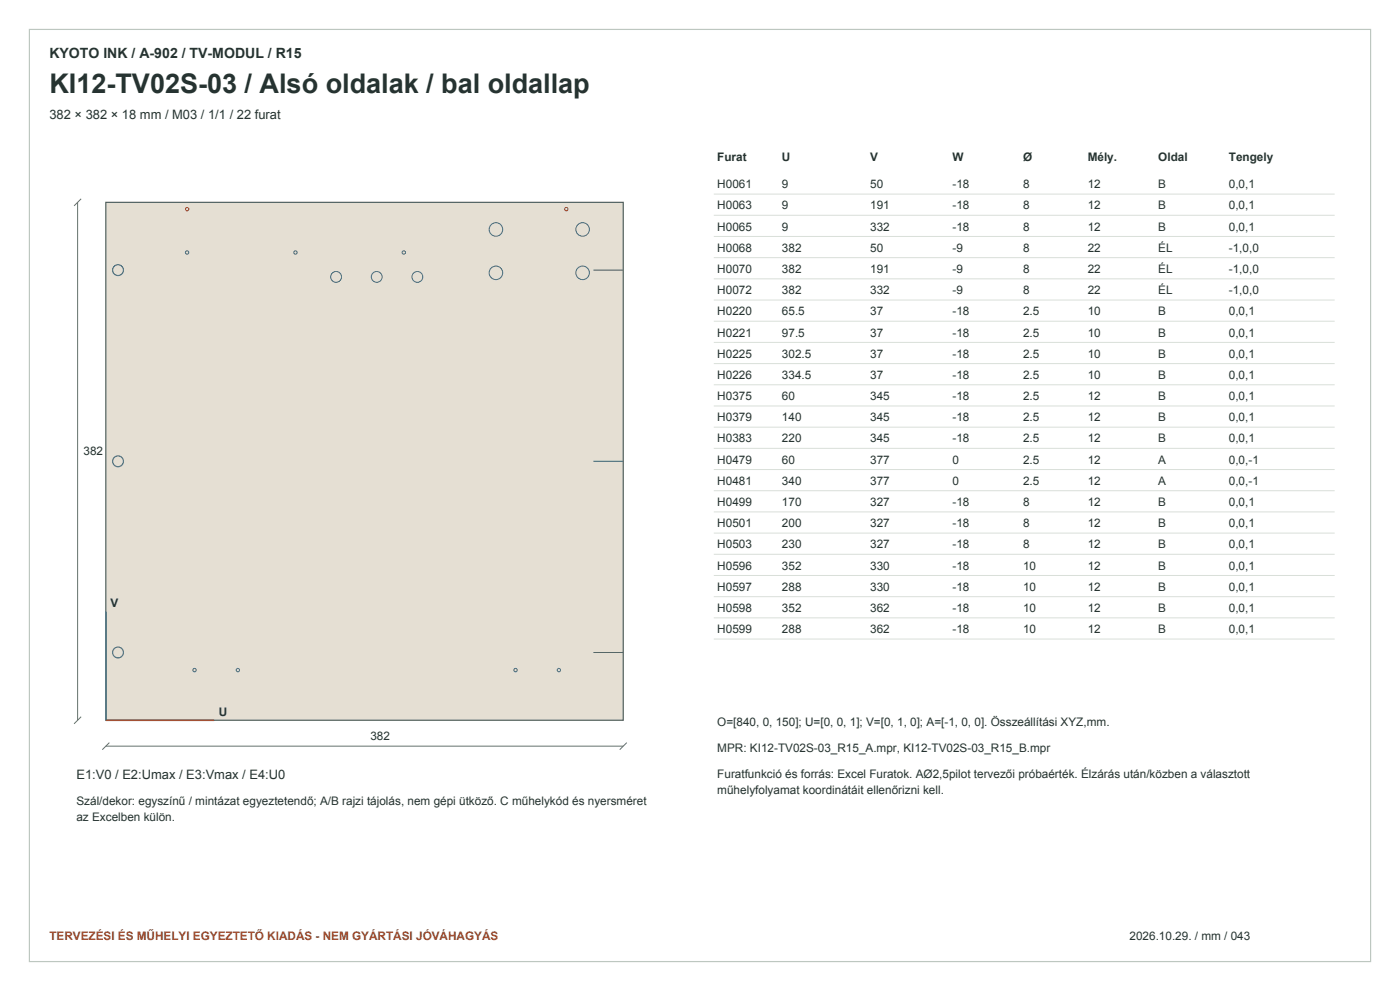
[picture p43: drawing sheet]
<svg xmlns="http://www.w3.org/2000/svg" width="420mm" height="297mm" viewBox="0 0 420 297" stroke-linecap="round" stroke-linejoin="round" font-family="sans-serif">
<defs><g id="words">
<text font-size="8.1" fill="#263331" x="14.8" y="27.9">KI12-TV02S-03 / Alsó oldalak / bal oldallap</text>
<text font-size="4.2" fill="#263331" x="14.8" y="17.3">KYOTO INK / A-902 / TV-MODUL / R15</text>
<g font-size="3.9" fill="#263331">
<text x="14.8" y="35.6">382 × 382 × 18 mm / M03 / 1/1 / 22 furat</text>
<text x="22.9" y="233.5">E1:V0 / E2:Umax / E3:Vmax / E4:U0</text>
</g>
<g font-size="3.5" fill="#263331">
<text x="215.2" y="48.3">Furat</text>
<text x="234.6" y="48.3">U</text>
<text x="261.1" y="48.3">V</text>
<text x="285.8" y="48.3">W</text>
<text x="306.9" y="48.3">Ø</text>
<text x="326.3" y="48.3">Mély.</text>
<text x="347.5" y="48.3">Oldal</text>
<text x="368.7" y="48.3">Tengely</text>
<text x="215.2" y="56.4">H0061</text>
<text x="234.6" y="56.4">9</text>
<text x="261.1" y="56.4">50</text>
<text x="285.8" y="56.4">-18</text>
<text x="306.9" y="56.4">8</text>
<text x="326.3" y="56.4">12</text>
<text x="347.5" y="56.4">B</text>
<text x="368.7" y="56.4">0,0,1</text>
<text x="215.2" y="62.8">H0063</text>
<text x="234.6" y="62.8">9</text>
<text x="261.1" y="62.8">191</text>
<text x="285.8" y="62.8">-18</text>
<text x="306.9" y="62.8">8</text>
<text x="326.3" y="62.8">12</text>
<text x="347.5" y="62.8">B</text>
<text x="368.7" y="62.8">0,0,1</text>
<text x="215.2" y="69.1">H0065</text>
<text x="234.6" y="69.1">9</text>
<text x="261.1" y="69.1">332</text>
<text x="285.8" y="69.1">-18</text>
<text x="306.9" y="69.1">8</text>
<text x="326.3" y="69.1">12</text>
<text x="347.5" y="69.1">B</text>
<text x="368.7" y="69.1">0,0,1</text>
<text x="215.2" y="75.5">H0068</text>
<text x="234.6" y="75.5">382</text>
<text x="261.1" y="75.5">50</text>
<text x="285.8" y="75.5">-9</text>
<text x="306.9" y="75.5">8</text>
<text x="326.3" y="75.5">22</text>
<text x="347.5" y="75.5">ÉL</text>
<text x="368.7" y="75.5">-1,0,0</text>
<text x="215.2" y="81.8">H0070</text>
<text x="234.6" y="81.8">382</text>
<text x="261.1" y="81.8">191</text>
<text x="285.8" y="81.8">-9</text>
<text x="306.9" y="81.8">8</text>
<text x="326.3" y="81.8">22</text>
<text x="347.5" y="81.8">ÉL</text>
<text x="368.7" y="81.8">-1,0,0</text>
<text x="215.2" y="88.2">H0072</text>
<text x="234.6" y="88.2">382</text>
<text x="261.1" y="88.2">332</text>
<text x="285.8" y="88.2">-9</text>
<text x="306.9" y="88.2">8</text>
<text x="326.3" y="88.2">22</text>
<text x="347.5" y="88.2">ÉL</text>
<text x="368.7" y="88.2">-1,0,0</text>
<text x="215.2" y="94.5">H0220</text>
<text x="234.6" y="94.5">65.5</text>
<text x="261.1" y="94.5">37</text>
<text x="285.8" y="94.5">-18</text>
<text x="306.9" y="94.5">2.5</text>
<text x="326.3" y="94.5">10</text>
<text x="347.5" y="94.5">B</text>
<text x="368.7" y="94.5">0,0,1</text>
<text x="215.2" y="100.9">H0221</text>
<text x="234.6" y="100.9">97.5</text>
<text x="261.1" y="100.9">37</text>
<text x="285.8" y="100.9">-18</text>
<text x="306.9" y="100.9">2.5</text>
<text x="326.3" y="100.9">10</text>
<text x="347.5" y="100.9">B</text>
<text x="368.7" y="100.9">0,0,1</text>
<text x="215.2" y="107.2">H0225</text>
<text x="234.6" y="107.2">302.5</text>
<text x="261.1" y="107.2">37</text>
<text x="285.8" y="107.2">-18</text>
<text x="306.9" y="107.2">2.5</text>
<text x="326.3" y="107.2">10</text>
<text x="347.5" y="107.2">B</text>
<text x="368.7" y="107.2">0,0,1</text>
<text x="215.2" y="113.6">H0226</text>
<text x="234.6" y="113.6">334.5</text>
<text x="261.1" y="113.6">37</text>
<text x="285.8" y="113.6">-18</text>
<text x="306.9" y="113.6">2.5</text>
<text x="326.3" y="113.6">10</text>
<text x="347.5" y="113.6">B</text>
<text x="368.7" y="113.6">0,0,1</text>
<text x="215.2" y="119.9">H0375</text>
<text x="234.6" y="119.9">60</text>
<text x="261.1" y="119.9">345</text>
<text x="285.8" y="119.9">-18</text>
<text x="306.9" y="119.9">2.5</text>
<text x="326.3" y="119.9">12</text>
<text x="347.5" y="119.9">B</text>
<text x="368.7" y="119.9">0,0,1</text>
<text x="215.2" y="126.3">H0379</text>
<text x="234.6" y="126.3">140</text>
<text x="261.1" y="126.3">345</text>
<text x="285.8" y="126.3">-18</text>
<text x="306.9" y="126.3">2.5</text>
<text x="326.3" y="126.3">12</text>
<text x="347.5" y="126.3">B</text>
<text x="368.7" y="126.3">0,0,1</text>
<text x="25" y="136.5">382</text>
<text x="215.2" y="132.6">H0383</text>
<text x="234.6" y="132.6">220</text>
<text x="261.1" y="132.6">345</text>
<text x="285.8" y="132.6">-18</text>
<text x="306.9" y="132.6">2.5</text>
<text x="326.3" y="132.6">12</text>
<text x="347.5" y="132.6">B</text>
<text x="368.7" y="132.6">0,0,1</text>
<text x="215.2" y="139">H0479</text>
<text x="234.6" y="139">60</text>
<text x="261.1" y="139">377</text>
<text x="285.8" y="139">0</text>
<text x="306.9" y="139">2.5</text>
<text x="326.3" y="139">12</text>
<text x="347.5" y="139">A</text>
<text x="368.7" y="139">0,0,-1</text>
<text x="215.2" y="145.3">H0481</text>
<text x="234.6" y="145.3">340</text>
<text x="261.1" y="145.3">377</text>
<text x="285.8" y="145.3">0</text>
<text x="306.9" y="145.3">2.5</text>
<text x="326.3" y="145.3">12</text>
<text x="347.5" y="145.3">A</text>
<text x="368.7" y="145.3">0,0,-1</text>
<text x="215.2" y="151.7">H0499</text>
<text x="234.6" y="151.7">170</text>
<text x="261.1" y="151.7">327</text>
<text x="285.8" y="151.7">-18</text>
<text x="306.9" y="151.7">8</text>
<text x="326.3" y="151.7">12</text>
<text x="347.5" y="151.7">B</text>
<text x="368.7" y="151.7">0,0,1</text>
<text x="215.2" y="158">H0501</text>
<text x="234.6" y="158">200</text>
<text x="261.1" y="158">327</text>
<text x="285.8" y="158">-18</text>
<text x="306.9" y="158">8</text>
<text x="326.3" y="158">12</text>
<text x="347.5" y="158">B</text>
<text x="368.7" y="158">0,0,1</text>
<text x="215.2" y="164.4">H0503</text>
<text x="234.6" y="164.4">230</text>
<text x="261.1" y="164.4">327</text>
<text x="285.8" y="164.4">-18</text>
<text x="306.9" y="164.4">8</text>
<text x="326.3" y="164.4">12</text>
<text x="347.5" y="164.4">B</text>
<text x="368.7" y="164.4">0,0,1</text>
<text x="215.2" y="170.7">H0596</text>
<text x="234.6" y="170.7">352</text>
<text x="261.1" y="170.7">330</text>
<text x="285.8" y="170.7">-18</text>
<text x="306.9" y="170.7">10</text>
<text x="326.3" y="170.7">12</text>
<text x="347.5" y="170.7">B</text>
<text x="368.7" y="170.7">0,0,1</text>
<text x="215.2" y="177.1">H0597</text>
<text x="234.6" y="177.1">288</text>
<text x="261.1" y="177.1">330</text>
<text x="285.8" y="177.1">-18</text>
<text x="306.9" y="177.1">10</text>
<text x="326.3" y="177.1">12</text>
<text x="347.5" y="177.1">B</text>
<text x="368.7" y="177.1">0,0,1</text>
<text x="33.2" y="181.9">V</text>
<text x="215.2" y="183.4">H0598</text>
<text x="234.6" y="183.4">352</text>
<text x="261.1" y="183.4">362</text>
<text x="285.8" y="183.4">-18</text>
<text x="306.9" y="183.4">10</text>
<text x="326.3" y="183.4">12</text>
<text x="347.5" y="183.4">B</text>
<text x="368.7" y="183.4">0,0,1</text>
<text x="215.2" y="189.8">H0599</text>
<text x="234.6" y="189.8">288</text>
<text x="261.1" y="189.8">362</text>
<text x="285.8" y="189.8">-18</text>
<text x="306.9" y="189.8">10</text>
<text x="326.3" y="189.8">12</text>
<text x="347.5" y="189.8">B</text>
<text x="368.7" y="189.8">0,0,1</text>
<text x="65.7" y="214.5">U</text>
<text x="111.1" y="221.9">382</text>
<text x="215.2" y="217.6">O=[840, 0, 150]; U=[0, 0, 1]; V=[0, 1, 0]; A=[-1, 0, 0]. Összeállítási XYZ,mm.</text>
<text x="215.2" y="225.4">MPR: KI12-TV02S-03_R15_A.mpr, KI12-TV02S-03_R15_B.mpr</text>
<text x="215.2" y="233.1">Furatfunkció és forrás: Excel Furatok. AØ2,5pilot tervezői próbaérték. Élzárás után/közben a választott</text>
<text x="215.2" y="238.1">műhelyfolyamat koordinátáit ellenőrizni kell.</text>
<text x="22.9" y="241.3">Szál/dekor: egyszínű / mintázat egyeztetendő; A/B rajzi tájolás, nem gépi ütköző. C műhelykód és nyersméret</text>
<text x="22.9" y="246.2">az Excelben külön.</text>
<text x="338.9" y="281.8">2026.10.29. / mm / 043</text>
</g>
<text font-size="3.5" fill="#a0492b" x="14.8" y="281.8">TERVEZÉSI ÉS MŰHELYI EGYEZTETŐ KIADÁS - NEM GYÁRTÁSI JÓVÁHAGYÁS</text>
</g></defs>
<path d="M8.8 8.8h402.4v279.4h-402.4z" fill="none" stroke="#bdc7c0" stroke-width=".35"/>
<path d="M31.7 60.6h155.3v155.3h-155.3z" fill-rule="evenodd" fill="#e5dfd3" stroke="#4e6057" stroke-width=".35"/>
<g fill="none" stroke="#316ca1" stroke-width=".35">
<circle cx="35.4" cy="81" r="1.63"/>
<circle cx="35.4" cy="138.3" r="1.63"/>
<circle cx="35.4" cy="195.5" r="1.63"/>
</g>
<path d="M178 81h9M178 138.3h9M178 195.5h9" fill="none" stroke="#2f8755" stroke-width=".3"/>
<g fill="none" stroke="#316ca1" stroke-width=".3">
<circle cx="56.1" cy="75.7" r=".51"/>
<circle cx="88.6" cy="75.7" r=".51"/>
<circle cx="121.1" cy="75.7" r=".51"/>
<circle cx="148.8" cy="68.8" r="2.03"/>
<circle cx="174.8" cy="68.8" r="2.03"/>
<circle cx="100.8" cy="83" r="1.63"/>
<circle cx="113" cy="83" r="1.63"/>
<circle cx="125.2" cy="83" r="1.63"/>
<circle cx="148.8" cy="81.8" r="2.03"/>
<circle cx="174.8" cy="81.8" r="2.03"/>
<circle cx="58.4" cy="200.8" r=".51"/>
<circle cx="71.4" cy="200.8" r=".51"/>
<circle cx="154.7" cy="200.8" r=".51"/>
<circle cx="167.7" cy="200.8" r=".51"/>
</g>
<g fill="none" stroke="#b74432" stroke-width=".3">
<circle cx="56.1" cy="62.7" r=".51"/>
<circle cx="169.9" cy="62.7" r=".51"/>
</g>
<path d="M24.3 59.6l-2.1 2.1M23.3 60.6v155.3M24.3 214.8l-2.1 2.1M31.7 223.6h155.3M32.8 222.6l-2.1 2.1M188 222.6l-2.1 2.1" fill="none" stroke="#61736b" stroke-width=".3"/>
<path d="M31.7 215.9h32.6" fill="none" stroke="#9f492e" stroke-width=".49"/>
<path d="M31.7 183.4v32.5" fill="none" stroke="#2d6896" stroke-width=".49"/>
<g fill="none" stroke="#d9dfd9" stroke-width=".3">
<path d="M214.1 58.2h186.3M214.1 64.5h186.3M214.1 70.9h186.3M214.1 77.2h186.3M214.1 83.6h186.3M214.1 89.9h186.3M214.1 96.3h186.3M214.1 102.6h186.3M214.1 109h186.3M214.1 115.3h186.3M214.1 121.7h186.3M214.1 128h186.3"/>
<path d="M214.1 134.4h186.3M214.1 140.7h186.3M214.1 147.1h186.3M214.1 153.4h186.3M214.1 159.8h186.3M214.1 166.1h186.3M214.1 172.5h186.3M214.1 178.8h186.3M214.1 185.2h186.3M214.1 191.5h186.3"/>
</g>
<use href="#words"/>
</svg>
